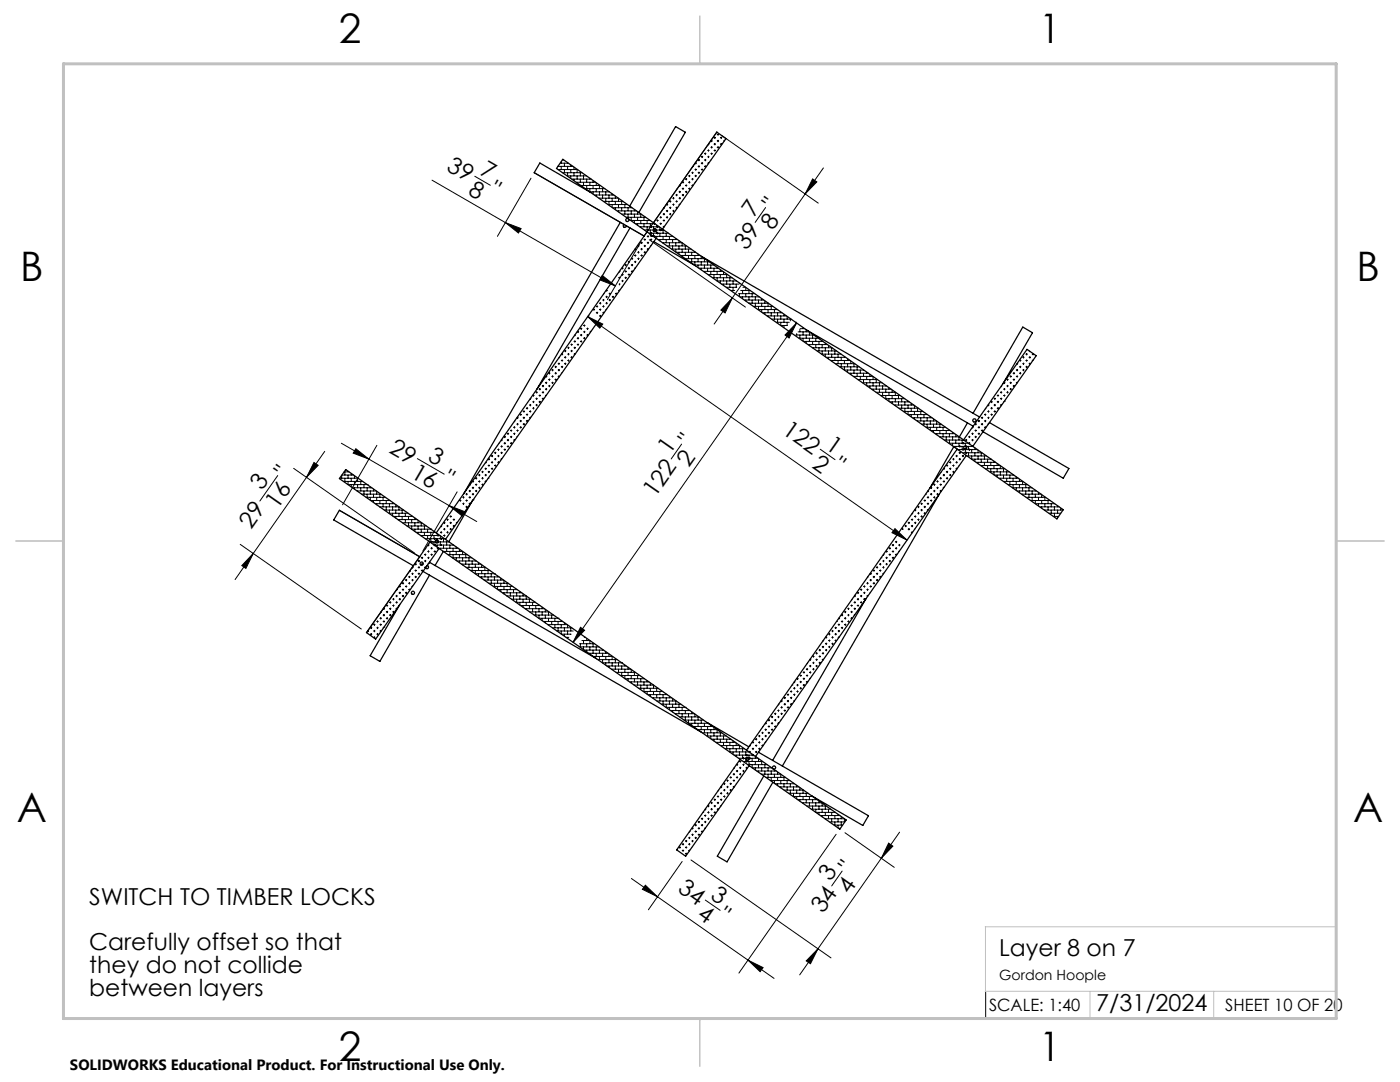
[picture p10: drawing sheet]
<svg xmlns="http://www.w3.org/2000/svg" width="279mm" height="216mm" viewBox="0 0 279 216" stroke-linecap="round" stroke-linejoin="round" font-family="sans-serif">
<defs><g id="words">
<g font-size="8.1">
<text x="67.6" y="8.5">2</text>
<text x="207.3" y="8.5">1</text>
<text x="4" y="56.2">B</text>
<text x="270.7" y="56.2">B</text>
<text x="3.3" y="164.1">A</text>
<text x="270" y="164.1">A</text>
<text x="67.6" y="211.7">2</text>
<text x="207.3" y="211.7">1</text>
</g>
<g font-size="4.7">
<text x="88.9" y="33.9" transform="rotate(30 88.9 33.9)">39</text>
<text x="95.6" y="34.8" transform="rotate(30 95.6 34.8)">7</text>
<text x="93.2" y="38.8" transform="rotate(30 93.2 38.8)">8</text>
<text x="97.4" y="38.8" transform="rotate(30 97.4 38.8)">&quot;</text>
<text x="150.4" y="43.5" transform="rotate(-55 150.4 43.5)">7</text>
<text x="154.2" y="46.2" transform="rotate(-55 154.2 46.2)">8</text>
<text x="154.6" y="42" transform="rotate(-55 154.6 42)">&quot;</text>
<text x="149" y="50.1" transform="rotate(-55 149 50.1)">39</text>
<text x="137.9" y="89.2" transform="rotate(-55 137.9 89.2)">&quot;</text>
<text x="155.9" y="86.4" transform="rotate(35 155.9 86.4)">122</text>
<text x="164.5" y="89.3" transform="rotate(35 164.5 89.3)">1</text>
<text x="57.2" y="95.5" transform="rotate(-55 57.2 95.5)">&quot;</text>
<text x="77.4" y="90.2" transform="rotate(30 77.4 90.2)">29</text>
<text x="81.8" y="95.1" transform="rotate(30 81.8 95.1)">16</text>
<text x="85.2" y="91.8" transform="rotate(30 85.2 91.8)">3</text>
<text x="133.7" y="90.7" transform="rotate(-55 133.7 90.7)">1</text>
<text x="137.5" y="93.4" transform="rotate(-55 137.5 93.4)">2</text>
<text x="161.9" y="93.1" transform="rotate(35 161.9 93.1)">2</text>
<text x="166" y="93.5" transform="rotate(35 166 93.5)">&quot;</text>
<text x="52.3" y="98.1" transform="rotate(-55 52.3 98.1)">3</text>
<text x="55.4" y="101.8" transform="rotate(-55 55.4 101.8)">16</text>
<text x="88.2" y="96.4" transform="rotate(30 88.2 96.4)">&quot;</text>
<text x="130.7" y="99.4" transform="rotate(-55 130.7 99.4)">122</text>
<text x="50.1" y="105.7" transform="rotate(-55 50.1 105.7)">29</text>
<text x="135" y="177.8" transform="rotate(35 135 177.8)">34</text>
<text x="141.6" y="179.3" transform="rotate(35 141.6 179.3)">3</text>
<text x="165.7" y="175.9" transform="rotate(-55 165.7 175.9)">3</text>
<text x="169.5" y="178.6" transform="rotate(-55 169.5 178.6)">4</text>
<text x="169.9" y="174.4" transform="rotate(-55 169.9 174.4)">&quot;</text>
<text x="17.8" y="180.6">SWITCH TO TIMBER LOCKS</text>
<text x="138.9" y="183.1" transform="rotate(35 138.9 183.1)">4</text>
<text x="143.1" y="183.4" transform="rotate(35 143.1 183.4)">&quot;</text>
<text x="164.3" y="182.5" transform="rotate(-55 164.3 182.5)">34</text>
<text x="17.8" y="189.6">Carefully offset so that</text>
<text x="199.4" y="190.7">Layer 8 on 7</text>
<text x="17.8" y="194.1">they do not collide</text>
<text x="17.8" y="198.7">between layers</text>
<text x="218.8" y="201.7">7/31/2024</text>
</g>
<g font-size="3.4">
<text x="197.4" y="201.7">SCALE: 1:40</text>
<text x="244.5" y="201.7">SHEET 10 OF 20</text>
</g>
<text font-size="3" x="14" y="213.5">SOLIDWORKS Educational Product. For Instructional Use Only.</text>
<text font-size="2.8" x="199.4" y="195.5">Gordon Hoople</text>
</g></defs>
<g fill="none" stroke="#000" stroke-width=".25">
<path d="M112.3 31.8l99.9 69.9-1.3 1.8-99.8-69.9zM117.9 38.4l-10.2-5.9-1.1 2 22 12.6M123.8 44.4l-31.3 54.2M124.5 44.8a.33 .33 0 0 0 0 .5 .33 .33 0 0 0 .5-.2M125.7 41.1l9.1-15.8 2 1.1-9.3 16M125.7 45.5l-18.6 32.2M129.2 46.2l-42.1 60.1M129.8 46.7a.32 .32 0 0 0 .1 .4 .32 .32 0 0 0 .4 0M130.4 44.5l12.7-18.1 1.8 1.3-12.7 18M130.5 45.7l.5 .3M130.5 48.2l8.3 4.8M131 47.6l-42.1 60"/>
<path d="M140 51.2l55.5 32M160.9 65.8l33.3 19.3M200.2 76.6l5.9-10.2-2-1.1-9.9 17.1M69 93.7l99.9 69.9-1.3 1.9-99.9-70zM94.4 99.8l-4.8 8.3M187.4 98.6l-31.3 54.3M190.4 89.1l-4.8 8.3M191 89.6l-42 60.1M192.3 87.8l12.7-18.1 1.8 1.3-12.7 18.1M192.9 90.9l-42.1 60.1M192.9 89.1l-.3 .5M193.1 84.4l-1.6 2.8"/>
<path d="M197.4 84.3l15.9 9.2-1.1 1.9-16-9.3M83.7 111.1l-16-9.3-1.1 2 15.9 9.1M84.4 114l55.5 32.1M85.2 112.9a.31 .31 0 0 1 .3 .5 .31 .31 0 0 1-.6-.1M85.7 112.2l33.4 19.2M85.7 114.8l-9.9 17.2-1.9-1.2 5.9-10.1M85.8 108.2l-12.7 18 1.9 1.3 12.6-18.1M87.2 107.7l-.3 .5M88.5 110l-1.7 2.9M172.8 119.5l-18.6 32.2M141.1 144.2l8.3 4.8M147.7 151.5l-12.7 18.1 1.8 1.3 12.7-18.1"/>
<path d="M148.9 151.2l.5 .4M151.4 150.1l21.9 12.7-1.1 1.9-10.2-5.9M152.4 154.8l-9.2 16.1 1.9 1.1 9.1-15.9"/>
<circle cx="125.2" cy="43.9" r=".32"/>
<circle cx="130.7" cy="45.9" r=".31"/>
<circle cx="192.7" cy="89.3" r=".32"/>
<circle cx="194.5" cy="83.9" r=".31"/>
<circle cx="82.4" cy="118.3" r=".32"/>
<circle cx="84.1" cy="112.5" r=".32"/>
<circle cx="87.2" cy="108" r=".32"/>
<circle cx="149.2" cy="151.4" r=".32"/>
<circle cx="154.5" cy="153.2" r=".32"/>
</g>
<g fill="none" stroke="#000" stroke-width=".2">
<path d="M86.2 35.9l36.6 21.1M94.8 35.2l3.1 1.8M106 35.6l-6.7 11.6M106.6 34.5l22 12.7M111.4 33.1l3 .1M111.4 33.8h3.9M111.8 32.6h1.7M112 32.2v.4M112 33.2v.6M112.2 31.9h.3M112.3 34.5h3.9M112.6 32.6v.6"/>
<path d="M112.6 33.8v.7M113.2 35.1h3.9M113.3 32.5v.1M113.3 33.2v.6M113.3 34.5v.6M113.9 32.9v.3M113.9 33.8v.7M113.9 35.1v.5M114.1 35.7h3.9M114.5 33.3v.5M114.5 34.5v.6M114.5 35.7v.4"/>
<path d="M115 36.4h3.9M115.2 33.8v.7M115.2 35.1v.6M115.2 36.4v.1M115.8 34.5v.6M115.8 35.7v.7M115.9 37h3.9M116.5 35.1v.6M116.5 36.4v.6M116.8 37.6h3.9M117.1 35.7v.7M117.1 37v.6"/>
<path d="M117.7 35.6v.1M117.7 36.4v.6M117.7 37.6v.7M117.8 38.3h3.8M118.4 36v.4M118.4 37v.6M118.4 38.3v.4M118.6 38.9h3.9M119 36.5v.5M119 37.6v.7M119 38.9v.3M119.6 39.5h3.8v.7"/>
<path d="M119.6 37v.6M119.6 38.3v.6M119.6 39.5v.1M120.3 37.6v.7M120.3 38.9v.6M120.9 38.3v.6M120.9 39.5v.7M121.5 38.2v.1M121.5 38.9v.6M122.2 38.7v.2M122.2 39.5v.7M122.8 39.1v.4"/>
<path d="M134.2 39.5h.3M134.4 39.4v.3M134.9 38.9h.3M135 38.8v.3M135.1 37.6h.1M135.5 38.3h.3M135.5 39.5h.3M135.6 37h.2M135.7 36.9v.3M135.7 38.1v.4M135.7 39.4v.3M136.1 36.4h.4"/>
<path d="M136.1 37.6h.4M136.1 38.9h.4M136.3 36.2v.3M136.3 37.5v.3M136.3 38.8v.3M136.8 35.7h.3M136.8 37h.3M136.8 38.3h.3M136.9 35.6v.3M136.9 36.9v.3M136.9 38.1v.4M137.4 35.1h.3"/>
<path d="M137.4 36.4h.3M137.4 37.6h.3M137.6 35v.3M137.6 36.2v.3M137.6 37.5v.3M138 34.5h.4M138 35.7h.4M138 37h.3M138.2 33.3v.1M138.2 34.3v.3M138.2 35.6v.3M138.2 36.9v.3"/>
<path d="M138.3 33.2h.1M138.7 33.8h.3M138.7 35.1h.3M138.7 36.4h.1M138.7 32.6h.3M138.9 32.4v.3M138.9 33.7v.3M138.9 35v.3M138.9 36.2v.1M139.3 31.9h.3M139.3 33.2h.3M139.3 34.5h.3"/>
<path d="M139.5 31.8v.3M139.5 33.1v.3M139.5 34.3v.3M139.9 31.3h.4M139.9 32.6h.4M139.9 33.8h.4M140.1 31.2v.3M140.1 32.4v.3M140.1 33.7v.3M140.6 30.7h.3M140.6 31.9h.3M140.6 33.2h.3"/>
<path d="M140.8 30.5v.3M140.8 31.8v.3M140.8 33.1v.3M141.2 30h.3M141.2 31.3h.3M141.2 32.6h.2M141.4 29.9v.3M141.4 31.2v.3M141.4 32.4v.2M141.5 28.8h-.1v.1M141.9 28.1h.3M141.9 29.4h.3"/>
<path d="M141.9 30.7h.3M141.9 31.9h.1M142 28v.3M142 29.2v.4M142 30.5v.3M142.5 27.5h.3M142.5 28.8h.3M142.5 30h.3M142.7 27.3v.4M142.7 28.6v.3M142.7 29.9v.3M143.1 26.4l-14.6 20.8"/>
<path d="M143.1 26.8h.3M143.1 28.1h.3M143.1 29.4h.3M143.3 26.7v.3M143.3 28v.3M143.3 29.2v.4M143.8 27.5h.3M143.8 28.8h.3M143.9 27.3v.4M143.9 28.6v.3M144.1 27.1l19.2 13.4M144.4 28.1h.1"/>
<path d="M144.6 28v.1M162.2 35.7l.8 .6-2.3 2.4zM164.3 33.5l-18.1 25.9M100.9 44.4l3.1 1.2-.5 .9zM120.2 55l2.6 2-3.1-1.2zM120.3 59.9h.3M120.4 58.7v.1M120.4 59.7v.3M120.5 40.2h3.9M120.5 58.6h.1M120.9 59.2h.3M120.9 58h.3"/>
<path d="M121.1 57.8v.3M121.1 59.1v.3M121.4 40.8h3.8M121.5 58.6h.3M121.5 59.9h.3M121.5 40.2v.6M121.7 58.5v.3M121.7 59.7v.3M122.2 59.2h.3M122.2 40.8v.6M122.3 41.5h3.9M122.3 59.1v.3"/>
<path d="M122.8 58.6h.3M122.8 40.2v.6M122.8 41.5v.3M123 58.5v.3M123.2 42.1h3.9M123.4 55.4h.4M123.4 58h.2M123.4 40.8v.7M123.4 42.1v.2M123.6 56.7h.2M123.6 55.3v.3M123.6 56.7v.2"/>
<path d="M123.6 57.8v.2M123.8 54.2h-.2v.1M124.1 53.5h.3M124.1 54.8h.3M124.1 56.1h.3M124.1 57.3h.1M124.1 40.2v.6M124.1 41.5v.6M124.1 42.7h3.9M124.2 53.4v.3M124.2 54.6v.4M124.2 55.9v.3"/>
<path d="M124.7 52.9h.3M124.7 54.2h.3M124.7 55.4h.3M124.7 40.8v.7M124.7 42.1v.6M124.9 52.7v.4M124.9 54v.3M124.9 55.3v.3M125 43.4h3.9M125.3 52.2h.4M125.3 53.5h.4M125.3 54.8h.4"/>
<path d="M125.3 41.5v.6M125.3 42.7v.7M125.5 52.1v.3M125.5 53.4v.3M125.5 54.6v.4M125.9 44h3.9M126 51.6h.3M126 52.9h.3M126 54.2h.3M126 41.3v.2M126 42.1v.6M126 43.4v.6"/>
<path d="M126.2 51.5v.3M126.2 52.7v.4M126.2 54v.3M126.3 50.3h.1M126.6 51h.3M126.6 52.2h.3M126.6 53.5h.2M126.6 41.8v.3M126.6 42.7v.7M126.6 44v.5M126.7 49.7h.2M126.8 49.6v.3"/>
<path d="M126.8 50.8v.4M126.8 52.1v.3M126.8 53.4v.1M126.8 44.6h3.9M127.2 49.1h.4M127.2 50.3h.4M127.2 51.6h.4M127.2 42.2v.5M127.2 43.4v.6M127.2 44.6v.3M127.4 48.9v.3M127.4 50.2v.3"/>
<path d="M127.4 51.5v.3M127.7 45.3h3.9M127.9 48.4h.3M127.9 49.7h.3M127.9 51h.3M127.9 42.7v.7M127.9 44v.6M127.9 45.3v.1M127.9 48.2l-6.7 11.6M128.1 48.3v.3M128.1 49.6v.3M128.1 50.8v.4"/>
<path d="M128.5 47.8h.3M128.5 49.1h.3M128.5 50.3h.3M128.5 43.4v.6M128.5 44.6v.7M128.6 45.9h1.8M128.7 47.7v.3M128.7 48.9v.3M128.7 50.2v.3M129.2 47.2h.3M129.2 48.4h.3M129.2 49.7h.2"/>
<path d="M129.2 44v.6M129.2 45.3v.6M129.3 46v.1M129.3 47v.3M129.3 48.3v.3M129.3 49.6v.3M129.5 46.5h3.9M129.6 47.8l19.2 13.5M129.8 47.8h.3M129.8 49.1h.1M129.8 44.6v.7M129.8 45.9v.6"/>
<path d="M130 45.1v.3M130 46.4v.3M130 47.7v.3M130 48.9v.1M130.4 45.9h.3M130.4 46.5v.7h3.9M130.4 44.4v.2M130.4 45.3v.4M130.6 44.5v.3M130.6 45.8v.3M130.6 47v.3M131 45.9h1.5"/>
<path d="M131.1 44h.3M131.1 44.9v.4M131.1 45.9v.6M131.1 47.2v.4M131.2 43.9v.3M131.2 45.1v.3M131.2 46.4v.3M131.3 47.8h3.9M131.7 43.4h.3M131.7 44.6h.3M131.7 45.4v.5M131.7 46.5v.7"/>
<path d="M131.7 47.8v.2M131.9 43.2v.3M131.9 44.5v.3M131.9 45.8v.3M132.3 48.4h3.8M132.3 42.7h.3M132.3 44h.3M132.3 45.3h.2M132.3 45.9v.6M132.3 47.2v.6M132.3 48.4v.1M132.5 42.6v.3"/>
<path d="M132.5 43.9v.3M132.5 45.1v.2M132.6 41.5h-.1v.1M133 40.8h.3M133 42.1h.3M133 43.4h.3M133 44.6h.1M133 46.5v.7M133 47.8v.6M133.1 40.7v.3M133.1 41.9v.4M133.1 43.2v.3"/>
<path d="M133.2 49.1h3.8M133.6 40.2h.3M133.6 41.5h.3M133.6 42.7h.3M133.6 47.2v.6M133.6 48.4v.7M133.8 40v.4M133.8 41.3v.3M133.8 42.6v.3M134.1 49.7h3.8M134.2 40.8h.3M134.2 42.1h.3"/>
<path d="M134.2 47.1v.1M134.2 47.8v.6M134.2 49.1v.6M134.4 40.7v.3M134.4 41.9v.4M134.9 40.2h.3M134.9 41.5h.3M134.9 47.6v.2M134.9 48.4v.7M134.9 49.7v.6M135 50.3h3.9M135 40v.4"/>
<path d="M135 41.3v.3M135.5 48v.4M135.5 49.1v.6M135.5 50.3v.4M135.7 40.7l-.2 .1M135.9 51h3.9M136.1 48.5v.6M136.1 49.7v.6M136.1 51v.2M136.8 51.6h3.9M136.8 49.1v.6M136.8 50.3v.7"/>
<path d="M137.4 49.7v.6M137.4 51v.6M137.7 52.2h3.9M138 50.3v.7M138 51.6v.6M138.6 52.9h3.9M138.7 50.2v.1M138.7 51v.6M138.7 52.2v.7M139.3 50.7v.3M139.3 51.6v.6M139.3 52.9v.5"/>
<path d="M139.5 53.5h3.9M139.9 51.1v.5M139.9 52.2v.7M139.9 53.5v.3M140.4 54.2h3.9M140.6 51.6v.6M140.6 52.9v.6M140.6 54.2v.1M141.2 52.2v.7M141.2 53.5v.7M141.3 54.8h3.9M141.9 52.9v.6"/>
<path d="M141.9 54.2v.6M142.2 55.4h3.9M142.5 53.5v.7M142.5 54.8v.6M143.1 55.4v.7h3.9M143.1 53.3v.2M143.1 54.2v.6M143.8 53.8v.4M143.8 54.8v.6M143.8 56.1v.4M144 56.7h3.5M144.4 54.3v.5"/>
<path d="M144.4 55.4v.7M144.4 56.7v.3M145 57.3h2M145 54.8v.6M145 56.1v.6M145 57.3v.1M145.7 55.4v.7M145.7 56.7v.6M145.9 58h.7M146.2 59.4l-1.5 3-.8-.5zM146.2 59.4l-3.7 5.3M146.3 56.1v.6"/>
<path d="M146.3 57.3v.7M146.9 56v.1M146.9 56.7v.6M147.4 58.6h3.2M147.6 56.5v.1M147.6 58.6v.6M147.7 59.2h3.9M147.8 58h1.9M148.2 58v.6M148.2 59.2v.4M148.3 57.3h.5M148.6 59.9h3.8"/>
<path d="M148.8 57.4v.6M148.8 58.6v.6M148.8 59.9v.2M149.5 58v.6M149.5 59.2v.7M150.1 58.6v.6M150.1 59.9v.6M150.7 59.2v.7M151.4 59.1v.1M151.4 59.9v.6M152 59.6v.3M152.8 41.4l-2.1 3"/>
<path d="M106 79.6h-.2v.1M106.3 78.9h.3M106.5 78.8v.3M106.9 78.3h.3M106.9 79.6h.3M107.1 78.1v.4M107.1 79.4v.3M107.6 77.6h.3M107.6 78.9h.3M107.7 77.5v.3M107.7 78.8v.3M108.2 77h.3"/>
<path d="M108.2 78.3h.3M108.2 79.6h.3M108.4 76.9v.3M108.4 78.1v.4M108.4 79.4v.3M108.5 75.7h.1M108.8 76.4h.3M108.8 77.6h.3M108.8 78.9h.2M108.9 75.1h.2M109 75v.3M109 76.2v.4"/>
<path d="M109 77.5v.3M109 78.8v.1M109.5 74.5h.3M109.5 75.7h.3M109.5 77h.3M109.6 74.3v.3M109.6 75.6v.3M109.6 76.9v.3M110.1 73.8h.3M110.1 75.1h.3M110.1 76.4h.3M110.3 73.7v.3"/>
<path d="M110.3 75v.3M110.3 76.2v.4M110.7 73.2h.4M110.7 74.5h.4M110.7 75.7h.4M110.9 73.1v.3M110.9 74.3v.3M110.9 75.6v.3M111.4 72.6h.3M111.4 73.8h.3M111.4 75.1h.3M111.5 71.4v.1"/>
<path d="M111.5 72.4v.3M111.5 73.7v.3M111.5 75v.2M111.6 71.3h.1M112 71.9h.3M112 73.2h.3M112 74.5h.1M112 70.7h.3M112.2 70.5v.3M112.2 71.8v.3M112.2 73.1v.3M112.2 74.3v.1"/>
<path d="M112.6 70h.4M112.6 71.3h.4M112.6 72.6h.4M112.8 69.9v.3M112.8 71.2v.3M112.8 72.4v.3M113.3 69.4h.3M113.3 70.7h.3M113.3 71.9h.3M113.5 69.3v.3M113.5 70.5v.3M113.5 71.8v.3"/>
<path d="M113.9 68.8h.3M113.9 70h.3M113.9 71.3h.3M114.1 68.6v.3M114.1 69.9v.3M114.1 71.2v.3M114.5 68.1h.4M114.5 69.4h.4M114.5 70.7h.3M114.7 68v.3M114.7 69.3v.3M114.7 70.5v.2"/>
<path d="M114.9 66.9h-.2v.1M115.2 66.2h.3M115.2 67.5h.3M115.2 68.8h.3M115.2 70h.1M115.4 66.1v.3M115.4 67.3v.4M115.4 68.6v.3M115.8 65.6h.3M115.8 66.9h.3M115.8 68.1h.3M116 65.4v.4"/>
<path d="M116 66.7v.3M116 68v.3M116.5 64.9h.3M116.5 66.2h.3M116.5 67.5h.3M116.6 64.8v.3M116.6 66.1v.3M116.6 67.3v.4M117.1 65.6h.3M117.1 66.9h.3M117.3 65.4v.4M117.3 66.7v.3"/>
<path d="M117.3 63.2l63.7 44.6M117.3 63.2l3 1.5-.6 .8zM117.4 63h.1M117.7 66.2h.2M117.9 66.1v.1M118.4 61.8h.3M118.5 61.6v.3M119 61.1h.3M119 62.4h.3M119.2 61v.3M119.2 62.3v.3M119.6 60.5h.3"/>
<path d="M119.6 61.8h.3M119.6 63h.3M119.8 60.4v.3M119.8 61.6v.3M119.8 62.9v.3M120.3 61.1h.3M120.3 62.4h.2M120.4 61v.3M120.4 62.3v.3M120.9 60.5h.3M120.9 61.8h.1M121.1 60.4v.3"/>
<path d="M121.1 61.6v.1M149.5 60.5h.1M149.5 60.5h3.9M150.4 61.1h3.9M150.7 60.5v.6M151.3 61.8h3.9M151.4 61.1v.7M152 60.5v.6M152 61.8v.5M152.2 62.4h3.9M152.6 60v.5M152.6 61.1v.7"/>
<path d="M152.6 62.4v.3M153.1 63h3.9M153.3 60.5v.6M153.3 61.8v.6M153.3 63v.2M153.9 61.1v.7M153.9 62.4v.6M154 63.7h3.9M154.6 61.8v.6M154.6 63v.7M154.9 64.3h2.6M155.2 62.4v.6"/>
<path d="M155.2 63.7v.6M155.8 64.3v.6h1.3M155.8 62.3v.1M155.8 63v.7M156.5 62.7v.3M156.5 63.7v.6M156.5 64.9v.5M157.1 63.1v.6M157.1 64.3v.6M157.7 63.7v.3M158.8 64.3h.1M158.8 66.9h3.6"/>
<path d="M159 64.5l-1.5 3-.8-.6zM159 64.5l-44.6 63.7M159 66.6v.3M159.3 66.2h2.2M159.5 67.5h3.8M159.6 65.7v.5M159.6 66.9v.6M159.7 65.6h.9M160.3 65.4v.2M160.3 66.2v.7M160.3 67.5v.6M160.4 68.1h3.9"/>
<path d="M160.9 65.8v.4M160.9 66.9v.6M160.9 68.1v.4M161.3 68.8h3.8M161.5 66.3v.6M161.5 67.5v.6M161.5 68.8v.2M162.2 69.4h.1M162.2 69.4h3.9M162.2 66.9v.6M162.2 68.1v.7M162.8 67.5v.6"/>
<path d="M162.8 68.8v.6M163.1 70h3.9M163.4 68.1v.7M163.4 69.4v.6M164 70.7h3.9M164.1 68v.1M164.1 68.8v.6M164.1 70v.7M164.7 68.5v.3M164.7 69.4v.6M164.7 70.7v.5M164.9 71.3h3.9"/>
<path d="M165.3 68.9v.5M165.3 70v.7M165.3 71.3v.3M165.8 71.9h3.9M166 69.4v.6M166 70.7v.6M166 71.9v.2M166.6 70v.7M166.6 71.3v.6M166.7 72.6h3.9M167.3 70.7v.6M167.3 71.9v.7"/>
<path d="M167.6 73.2h3.9M167.9 71.3v.6M167.9 72.6v.6M168.5 73.2v.6h3.9M168.5 71.2v.1M168.5 71.9v.7M169.2 71.6v.3M169.2 72.6v.6M169.2 73.8v.5M169.4 74.5h3.9M169.8 72v.6M169.8 73.2v.6"/>
<path d="M169.8 74.5v.3M170.4 75.1h3.8M170.4 72.6v.6M170.4 73.8v.7M170.4 75.1v.1M171.1 73.2v.6M171.1 74.5v.6M171.2 75.7h3.9M171.7 73.8v.7M171.7 75.1v.6M172.2 76.4h3.8M172.3 73.8h.1"/>
<path d="M172.3 74.5v.6M172.3 75.7v.7M173 74.3v.2M173 75.1v.6M173 76.4v.6M173.1 77h3.9M173.6 74.7v.4M173.6 75.7v.7M173.6 77v.4M174 77.6h3.8M174.2 75.1v.6M174.2 76.4v.6"/>
<path d="M174.2 77.6v.3M174.9 75.7v.7M174.9 77v.6M175.5 76.4v.6M175.5 77.6v.7M175.8 78.9h3.9M176.1 77v.6M176.1 78.3v.6M176.7 79.6h3.9M176.8 76.9v.1M176.8 77.6v.7M176.8 78.9v.7"/>
<path d="M177.4 77.4v.2M177.4 78.3v.6M177.4 79.6v.5M178 77.8v.5M178 78.9v.7M178.7 78.3v.6M178.7 79.6v.6M178.8 78.3h-3.9M179.3 78.9v.7M180 79.6v.6M198.4 79.6h.3M198.5 79.4v.3"/>
<path d="M199 78.9h.3M199.2 78.8v.3M199.6 78.3h.4M199.6 79.6h.4M199.8 77.1v.1M199.8 78.1v.4M199.8 79.4v.3M199.8 77h.2M200.3 77.6h.3M200.3 78.9h.3M200.3 76.4h.3M200.4 76.2v.4"/>
<path d="M200.4 77.5v.3M200.4 78.8v.3M200.9 75.7h.3M200.9 77h.3M200.9 78.3h.3M201.1 75.6v.3M201.1 76.9v.3M201.1 78.1v.4M201.5 75.1h.4M201.5 76.4h.4M201.5 77.6h.4M201.7 75v.3"/>
<path d="M201.7 76.2v.4M201.7 77.5v.3M202.2 74.5h.3M202.2 75.7h.3M202.2 77h.3M202.4 74.3v.3M202.4 75.6v.3M202.4 76.9v.3M202.8 73.8h.3M202.8 75.1h.3M202.8 76.4h.2M203 73.7v.3"/>
<path d="M203 75v.3M203 76.2v.2M203.1 72.6h-.1v.1M203.4 71.9h.4M203.4 73.2h.4M203.4 74.5h.4M203.6 71.8v.3M203.6 73.1v.3M203.6 74.3v.3M204.1 71.3h.3M204.1 72.6h.3M204.1 73.8h.3"/>
<path d="M204.3 71.2v.3M204.3 72.4v.3M204.3 73.7v.3M204.7 70.7h.3M204.7 71.9h.3M204.7 73.2h.3M204.9 70.5v.3M204.9 71.8v.3M204.9 73.1v.3M205.4 70h.1M205.4 71.3h.3M205.4 72.6h.3"/>
<path d="M205.5 70.1v.1M205.5 71.2v.3M205.5 72.4v.3M206 70.7h.3M206 71.9h.1M206.2 70.6v.2M206.2 71.8v.1M55.4 94.9l-3.5 5.1M58.6 93.5l24.1 16.8M62.7 92.3l.8 .6-2.3 2.3zM64.8 90.1l-14.2 20.3M67.8 95.4h3.7"/>
<path d="M68.1 88.4l27 15.7M68.2 94.8v.6M68.2 94.8h2.4M68.5 96.1h3.9M68.7 94.2h1M68.8 94.2v.6M68.8 95.4v.7M69.5 96.1l-.1 .6h3.9M69.5 94v.2M69.5 94.8v.6M70.1 94.5v.3M70.1 95.4v.7"/>
<path d="M70.1 96.7v.5M70.3 97.3h3.9M70.7 94.9v.5M70.7 96.1v.6M70.7 97.3v.3M71 89.5l2.6 2.1-3.1-1.2zM71.3 98h3.8M71.4 95.4v.7M71.4 96.7v.6M71.4 98v.1M72 96.1v.6M72 97.3v.7"/>
<path d="M72.1 98.6h3.9M72.6 96.7v.6M72.6 98v.6M73.1 99.2h3.8M73.3 96.7h.1M73.3 97.3v.7M73.3 98.6v.6M73.9 97.2v.1M73.9 98v.6M73.9 99.2v.6M74 99.9h3.9M74.5 97.6v.4"/>
<path d="M74.5 98.6v.6M74.5 99.9v.4M75.2 98v.6M75.2 99.2v.7M75.2 88.9l-6.8 11.8M75.8 98.6v.6M75.8 99.9v.6M76.4 99.2v.7M77.1 99.9v.6M77.7 99.8v.1M83.3 91.5l5.4 3.1M91.2 98.1l-6.8 11.9"/>
<path d="M91.7 99.9h.3M91.9 99.7v.3M92.3 99.2h.3M92.5 99.1v.3M93 98.6h.3M93 99.9h.3M93.1 98.5v.3M93.1 99.7v.3M93.6 98h.3M93.6 99.2h.3M93.8 96.8v.1M93.8 97.8v.3"/>
<path d="M93.8 99.1v.3M93.8 96.7h.1M94.2 97.3h.3M94.2 98.6h.3M94.2 99.9h.1M94.3 96.1h.2M94.4 99.7h.1M94.4 95.9v.3M94.4 97.2v.3M94.4 98.5v.3M94.9 95.4h.3M94.9 96.7h.3"/>
<path d="M94.9 98h.3M95 95.3v.3M95 96.6v.3M95 97.8v.3M95.5 94.8h.3M95.5 96.1h.3M95.5 97.3h.3M95.7 94.7v.3M95.7 95.9v.3M95.7 97.2v.3M96.1 94.2h.3M96.1 95.4h.3"/>
<path d="M96.1 96.7h.3M96.3 94v.3M96.3 95.3v.3M96.3 96.6v.3M96.8 93.5h.3M96.8 94.8h.3M96.8 96.1h.2M96.9 93.4v.3M96.9 94.7v.3M96.9 95.9v.2M97.1 92.3h-.2v.1M97.4 95.4h.1"/>
<path d="M97.4 91.6h.3M97.4 92.9h.3M97.4 94.2h.3M97.6 91.5v.3M97.6 92.7v.4M97.6 94v.3M98 91h.4M98 92.3h.4M98 93.5h.4M98.2 90.8v.4M98.2 92.1v.3M98.2 93.4v.3"/>
<path d="M98.7 90.3h.3M98.7 91.6h.3M98.7 92.9h.3M98.8 90.2v.3M98.8 91.5v.3M98.8 92.7v.4M99.3 89.7h.3M99.3 91h.3M99.3 92.3h.3M99.5 89.6v.3M99.5 90.8v.4M99.5 92.1v.3"/>
<path d="M99.6 88.4h.1M99.9 89.1h.4M99.9 90.3h.4M99.9 91.6h.2M100 87.8h.3M100.1 87.7v.3M100.1 88.9v.4M100.1 90.2v.3M100.1 91.5v.1M100.6 87.2h.3M100.6 88.4h.3M100.6 89.7h.3"/>
<path d="M100.8 87v.3M100.8 88.3v.3M100.8 89.6v.3M101.2 86.5h.3M101.2 87.8h.3M101.2 89.1h.3M101.4 86.4v.3M101.4 87.7v.3M101.4 88.9v.4M101.8 85.9h.4M101.8 87.2h.4M101.8 88.4h.4"/>
<path d="M102 85.8v.3M102 87v.3M102 88.3v.3M102.5 85.3h.3M102.5 86.5h.3M102.5 87.8h.3M102.7 84.1v.1M102.7 85.1v.3M102.7 86.4v.3M102.7 87.7v.2M102.7 84h.1M103.1 84.6h.3"/>
<path d="M103.1 85.9h.3M103.1 87.2h.1M103.2 83.4h.2M103.3 83.2v.3M103.3 84.5v.3M103.3 85.8v.3M103.3 87v.1M103.8 82.7h.3M103.8 84h.3M103.8 85.3h.3M103.9 82.6v.3M103.9 83.9v.3"/>
<path d="M103.9 85.1v.3M104.4 82.1h.3M104.4 83.4h.3M104.4 84.6h.3M104.6 82v.3M104.6 83.2v.3M104.6 84.5v.3M105 81.5h.3M105 82.7h.3M105 84h.3M105.2 81.3v.3M105.2 82.6v.3"/>
<path d="M105.2 83.9v.3M105.7 80.8h.3M105.7 82.1h.3M105.7 83.4h.2M105.8 80.7v.3M105.8 82v.3M105.8 83.2v.2M106.3 80.2h.3M106.3 81.5h.3M106.3 82.7h.1M106.5 80v.4M106.5 81.3v.3"/>
<path d="M106.9 80.8h.3M107.1 80.7v.3M107.6 80.2h.3M107.7 80v.4M136 88.6l-2.1 3M163.7 89.6l3 2.1M177.6 80.2h3.9M178 80.2v.3M178.5 80.8h3.9M178.7 80.8v.2M179.3 80.2v.6M179.4 81.5h3.9"/>
<path d="M180 80.8v.7M180.3 82.1h3.9M180.6 80.2v.6M180.6 81.5v.6M181.2 82.1v.6h3.9M181.2 80v.2M181.2 80.8v.7M181.9 80.5v.3M181.9 81.5v.6M181.9 82.7v.5M182.1 83.4h3.9M182.5 80.9v.6"/>
<path d="M182.5 82.1v.6M182.5 83.4v.2M183.1 84h3.8M183.1 81.5v.6M183.1 82.7v.7M183.1 84v.1M183.8 82.1v.6M183.8 83.4v.6M183.9 84.6h3.9M184.4 99.9h.3M184.4 82.7v.7M184.4 84v.6"/>
<path d="M184.6 99.7v.3M184.7 98.6h.1M184.9 85.3h3.8M185 99.2h.3M185 82.7h.1M185 83.4v.6M185 84.6v.7M185.2 98h.1M185.2 97.9v.2M185.2 99.1v.3M185.7 97.3h.3M185.7 98.6h.3"/>
<path d="M185.7 99.9h.3M185.7 83.1v.3M185.7 84v.6M185.7 85.3v.6M185.8 85.9h3.8M185.8 97.2v.3M185.8 98.5v.3M185.8 99.7v.3M186.3 96.7h.3M186.3 98h.3M186.3 99.2h.3M186.3 83.6v.4"/>
<path d="M186.3 84.6v.7M186.3 85.9v.4M186.5 96.6v.3M186.5 97.8v.3M186.5 99.1v.3M186.7 86.5h3.8M186.9 96.1h.4M186.9 97.3h.4M186.9 98.6h.4M186.9 84v.6M186.9 85.3v.6M186.9 86.5v.2"/>
<path d="M187.1 95.9v.3M187.1 97.2v.3M187.1 98.5v.3M187.6 95.4h.3M187.6 96.7h.3M187.6 98h.3M187.6 84.6v.7M187.6 85.9v.6M187.7 94.3h.1M187.7 95.3v.3M187.7 96.6v.3M187.7 97.8v.3"/>
<path d="M187.9 94.2h.1M188.2 94.8h.3M188.2 96.1h.3M188.2 97.3h.1M188.2 85.3v.6M188.2 86.5v.7M188.3 93.5h.2M188.4 93.4v.3M188.4 94.7v.3M188.4 95.9v.3M188.4 97.2v.1M188.5 87.8h3.9"/>
<path d="M188.8 92.9h.4M188.8 94.2h.4M188.8 95.4h.4M188.8 85.9v.6M188.8 87.2v.6M189 92.7v.4M189 94v.3M189 95.3v.3M189.4 88.4h4.2M189.5 92.3h.3M189.5 93.5h.3M189.5 94.8h.3"/>
<path d="M189.5 85.8v.1M189.5 86.5v.7M189.5 87.8v.6M189.7 92.1v.3M189.7 93.4v.3M189.7 94.7v.3M190.1 91.6h.3M190.1 92.9h.3M190.1 94.2h.3M190.1 86.3v.2M190.1 87.2v.6M190.1 88.4v.6"/>
<path d="M190.3 89.1h2.1M190.3 91.5v.3M190.3 92.7v.4M190.3 94v.3M190.7 91h.4M190.7 92.3h.4M190.7 93.5h.3M190.7 86.7v.5M190.7 87.8v.6M190.7 89.1v.3M190.9 89.8v.1M190.9 90.8v.4"/>
<path d="M190.9 92.1v.3M190.9 93.4v.3M191 89.7h.1M191.2 89.7h3.9M191.4 90.3h.3M191.4 91.6h.3M191.4 92.9h.1M191.4 87.2v.6M191.4 88.4v.7M191.4 89.7v.2M191.5 87.2h-3.9M191.6 88.9v.4"/>
<path d="M191.6 90.2v.3M191.6 91.5v.3M192 91h.3M192 87.8v.6M192 89.1v.6M192.1 90.3h3.9M192.2 88.3v.3M192.2 89.6v.3M192.2 90.8v.4M192.7 87.8h.3M192.7 89.1h1.5M192.7 88.4v.6"/>
<path d="M192.7 89.7v.6M192.8 87.7v.3M192.8 88.9v.4M192.8 90.2v.3M193 91h3.9M193.3 87.2h.3M193.3 89.1v.6M193.3 90.3v.7M193.5 87v.3M193.5 88.3v.3M193.5 89.6v.3M193.9 86.5h.3"/>
<path d="M193.9 87.8h.3M193.9 91v.6h3.9M193.9 88.9v.2M193.9 89.7v.6M194.1 85.3h.1M194.1 85.2v.2M194.1 86.4v.3M194.1 87.7v.3M194.1 88.9v.2M194.6 84.6h.3M194.6 85.9h.3M194.6 87.2h.3"/>
<path d="M194.6 89.4v.3M194.6 90.3v.7M194.6 91.6v.5M194.7 84.5v.3M194.7 85.8v.3M194.7 87v.3M194.8 92.3h3.9M195.2 84h.3M195.2 85.3h.3M195.2 86.5h.3M195.2 89.8v.5M195.2 91v.6"/>
<path d="M195.2 92.3v.2M195.4 83.9v.3M195.4 85.1v.3M195.4 86.4v.3M195.7 92.9h3.9v.6M195.8 83.4h.3M195.8 84.6h.3M195.8 85.9h.3M195.8 90.3v.7M195.8 91.6v.7M195.8 92.9v.1M196 83.2v.3"/>
<path d="M196 84.5v.3M196 85.8v.3M196.5 82.7h.3M196.5 84h.3M196.5 85.3h.3M196.5 91v.6M196.5 92.3v.6M196.6 93.5h3.9M196.6 81.6h.1M196.6 82.6v.3M196.6 83.9v.3M196.6 85.1v.3"/>
<path d="M196.7 81.5h.1M197.1 82.1h.3M197.1 83.4h.3M197.1 84.6h.1M197.1 91.6v.7M197.1 92.9v.6M197.2 80.8h.2M197.3 80.7v.3M197.3 82v.3M197.3 83.2v.3M197.3 84.5v.1M197.6 94.2h3.8"/>
<path d="M197.7 80.2h.3M197.7 81.5h.3M197.7 82.7h.3M197.7 91.6h.1M197.7 92.3v.6M197.7 93.5v.7M197.9 80v.4M197.9 81.3v.3M197.9 82.6v.3M198.4 80.8h.3M198.4 82.1h.3M198.4 92v.3"/>
<path d="M198.4 92.9v.6M198.4 94.2v.6M198.5 94.8h3.8M198.5 80.7v.3M198.5 82v.3M199 80.2h.3M199 81.5h.3M199 92.5v.4M199 93.5v.7M199 94.8v.4M199.2 80v.4M199.2 81.3v.3"/>
<path d="M199.4 95.4h3.8M199.6 80.8h.3M199.6 94.2v.6M199.6 95.4v.2M199.8 80.7v.3M200.3 80.2h.1M200.3 93.5v.7M200.3 94.8v.6M200.4 80h.1M200.9 94.2v.6M200.9 95.4v.7M201.2 96.7h3.8"/>
<path d="M201.5 94.8v.6M201.5 96.1v.6M202.1 97.3h3.9M202.2 94.7v.1M202.2 95.4v.7M202.2 96.7v.6M202.8 95.1v.3M202.8 96.1v.6M202.8 97.3v.6M203 98h3.9M203.4 95.6v.5M203.4 96.7v.6"/>
<path d="M203.4 98v.3M203.9 98.6h3.9M204.1 96.1v.6M204.1 97.3v.7M204.1 98.6v.1M204.2 96.1h-3.9M204.7 96.7v.6M204.7 98v.6M204.8 99.2h3.9M205.4 97.3v.7M205.4 98.6v.6M205.7 99.9h3.9"/>
<path d="M206 98v.6M206 99.2v.7M206.6 99.9v.6h3.9M206.6 97.8v.2M206.6 98.6v.6M207.3 98.2v.4M207.3 99.2v.7M207.9 98.7v.5M207.9 99.9v.6M208.5 99.2v.7M209.2 99.9v.6M47.9 108.6l24.2 16.9"/>
<path d="M50.6 110.4l-3.7 5.2M50.6 110.4l-1.5 3-.8-.5zM67.7 101.8l16.1 9.3M74.9 100.5h3.8M75.2 100.5v.3M76.4 100.5v.6M76.7 101.8h3.9M77.1 101.1v.7M77.6 102.4h3.9M77.7 100.5v.6M77.7 101.8v.6M78.4 119.6h.3"/>
<path d="M78.4 100.3v.2M78.4 101.1v.7M78.4 102.4v.6M78.5 103h3.9M78.5 119.4v.3M79 118.9h.3M79 100.7v.4M79 101.8v.6M79 103v.4M79.1 117.7h.2M79.2 117.7v.1M79.2 118.8v.3"/>
<path d="M79.4 103.7h3.9M79.6 117h.3M79.6 118.3h.3M79.6 119.6h.3M79.6 101.1v.7M79.6 102.4v.6M79.6 103.7v.2M79.7 101.1l-3.9 .1M79.8 116.9v.3M79.8 118.1v.4M79.8 119.4v.3M80.3 116.4h.3"/>
<path d="M80.3 117.7h.3M80.3 118.9h.3M80.3 101.8v.6M80.3 103v.7M80.3 104.3h3.9M80.4 116.2v.4M80.4 117.5v.3M80.4 118.8v.3M80.9 115.7h.3M80.9 117h.3M80.9 118.3h.3M80.9 102.4v.6"/>
<path d="M80.9 103.7v.6M81.1 115.6v.3M81.1 116.9v.3M81.1 118.1v.4M81.2 105h3.9M81.5 115.1h.3M81.5 116.4h.3M81.5 117.7h.3M81.5 103v.7M81.5 104.3v.7M81.7 114h.1M81.7 115v.3"/>
<path d="M81.7 116.2v.4M81.7 117.5v.3M81.8 113.8h.1M82.1 105.6h3.9M82.2 114.5h.3M82.2 115.7h.3M82.2 102.9v.1M82.2 103.7v.6M82.2 105v.6M82.3 113.2h.2M82.3 116.9l-.1 .1M82.3 113.1v.3"/>
<path d="M82.3 114.3v.4M82.3 115.6v.3M82.8 112.6h.3M82.8 113.8h.3M82.8 115.1h.3M82.8 103.4v.3M82.8 104.3v.7M82.8 105.6v.5M83 112.4v.3M83 113.7v.3M83 115v.3M83 106.2h3.9"/>
<path d="M83.4 111.9h.3M83.4 113.2h.3M83.4 114.5h.3M83.4 103.8v.5M83.4 105v.6M83.4 106.2v.3M83.6 111.8v.3M83.6 113.1v.3M83.6 114.3v.4M83.8 111l-10.6 15.2M83.9 106.9h3.9M84.1 111.3h.3"/>
<path d="M84.1 112.6h.3M84.1 113.8h.3M84.1 104.3v.7M84.1 105.6v.6M84.1 106.9v.1M84.2 111.2v.3M84.2 112.4v.3M84.2 113.7v.3M84.7 110.7h.3M84.7 111.9h.3M84.7 113.2h.3M84.7 105v.6"/>
<path d="M84.7 106.2v.7M84.8 107.5h3.9M84.9 109.5v.1M84.9 110.5v.3M84.9 111.8v.3M84.9 113.1v.2M84.9 109.4h.1M85.3 110h.4M85.3 111.3h.4M85.3 112.6h.1M85.3 105.6v.6M85.3 106.9v.6"/>
<path d="M85.4 108.8h.3M85.5 112.4h.1M85.5 108.6v.3M85.5 109.9v.3M85.5 111.2v.3M85.8 108.1h1.1M86 105.6h.1M86 109.4h.3M86 110.7h.3M86 106.2v.7M86 107.5v.6M86.1 108v.3"/>
<path d="M86.1 109.3v.3M86.1 110.5v.3M86.6 108.1v.7h3.9M86.6 110h.3M86.6 106v.2M86.6 106.9v.6M86.8 107.4v.3M86.8 108.6v.3M86.8 109.9v.3M87.2 108.1h2.4M87.2 109.4h4.2M87.2 106.5v.4"/>
<path d="M87.2 107.5v.2M87.2 108.8v.4M87.4 106.7v.3M87.4 108v.3M87.4 109.3v.3M87.9 106.2h.3M87.9 106.9v.6M87.9 108.1v.7M87.9 109.4v.2M88.1 106.1v.3M88.1 107.4v.3M88.1 108.6v.2"/>
<path d="M88.2 105h-.1v.1M88.5 110h3.9M88.5 104.3h.3M88.5 105.6h.3M88.5 106.9h.3M88.5 107.5v.6M88.5 108.8v.6M88.5 110v.1M88.7 104.2v.3M88.7 105.4v.4M88.7 106.7v.3M89.1 103.7h.4"/>
<path d="M89.1 105h.4M89.1 106.2h.4M89.1 108.1v.7M89.1 109.4v.6M89.3 103.5v.4M89.3 104.8v.3M89.3 106.1v.3M89.4 110.7h3.9M89.6 100.9l3.1 1.2-.4 .9zM89.8 103h.3M89.8 104.3h.3M89.8 105.6h.3"/>
<path d="M89.8 108.8v.6M89.8 110v.7M90 102.9v.3M90 104.2v.3M90 105.4v.4M90.3 111.3h3.9M90.4 103.7h.3M90.4 105h.3M90.4 108.7v.1M90.4 109.4v.6M90.4 110.7v.6M90.6 103.5v.4"/>
<path d="M90.6 104.8v.3M91.1 104.3h.1M91.1 109.1v.3M91.1 110v.7M91.1 111.3v.6M91.2 111.9h3.9M91.2 104.2v.1M91.7 109.6v.4M91.7 110.7v.6M91.7 111.9v.4M92.1 112.6h3.9M92.3 100.5h.3"/>
<path d="M92.3 110v.7M92.3 111.3v.6M92.3 112.6v.1M92.5 100.4v.3M93 101.1h.3M93 110.7v.6M93 111.9v.7M93 113.2h3.9M93.1 101v.3M93.6 100.5h.3M93.6 111.3v.6M93.6 112.6v.6"/>
<path d="M93.8 100.4v.2M93.9 113.8h3.9M94.2 111.9v.7M94.2 113.2v.6M94.9 113.8l-.1 .7h3.9M94.9 111.8v.1M94.9 112.6v.6M95.5 112.3v.3M95.5 113.2v.6M95.5 114.5v.5M95.7 115.1h3.9M96.1 112.7v.5"/>
<path d="M96.1 113.8v.7M96.1 115.1v.3M96.6 115.7h3.9M96.8 113.2v.6M96.8 114.5v.6M96.8 115.7v.2M97.4 113.8v.7M97.4 115.1v.6M97.5 116.4h3.9M98 114.5v.6M98 115.7v.7M98.5 117h3.8"/>
<path d="M98.7 114.5h.1M98.7 115.1v.6M98.7 116.4v.6M99.3 114.9v.2M99.3 115.7v.7M99.3 117v.7M99.3 117.7h3.9M99.9 115.4v.3M99.9 116.4v.6M99.9 117.7v.4M100.3 118.3h3.8M100.6 115.8v.6"/>
<path d="M100.6 117v.7M100.6 118.3v.2M101.2 118.9h3.9M101.2 116.4v.6M101.2 117.7v.6M101.2 118.9v.1M101.8 117v.7M101.8 118.3v.6M102.1 119.6h3.8M102.5 117.7v.6M102.5 118.9v.7M103.1 117.6v.1"/>
<path d="M103.1 118.3v.6M103.1 119.6v.6M103.8 118v.3M103.8 118.9v.7M104.4 118.5v.4M104.4 119.6v.6M105 118.9v.7M105.7 119.6v.6M170 119.7h.1M170.1 119.6h.1M170.5 118.9h.2M170.6 118.8v.3"/>
<path d="M171.1 118.3h.3M171.1 119.6h.3M171.2 118.1v.4M171.2 119.4v.3M171.7 117.7h.3M171.7 118.9h.3M171.9 117.5v.3M171.9 118.8v.3M172.3 117h.3M172.3 118.3h.3M172.3 119.6h.3M172.5 116.9v.3"/>
<path d="M172.5 118.1v.4M172.5 119.4v.3M173 116.4h.3M173 117.7h.3M173 118.9h.2M173.1 115.1v.2M173.1 116.2v.4M173.1 117.5v.3M173.1 118.8v.2M173.2 115.1h.1M173.6 114.5h.3M173.6 115.7h.3"/>
<path d="M173.6 117h.3M173.6 118.3h.1M173.8 114.3v.4M173.8 115.6v.3M173.8 116.9v.3M174.2 113.8h.4M174.2 115.1h.4M174.2 116.4h.4M174.4 113.7v.3M174.4 115v.3M174.4 116.2v.4M174.9 113.2h.3"/>
<path d="M174.9 114.5h.3M174.9 115.7h.3M175 113.1v.3M175 114.3v.4M175 115.6v.3M175.5 112.6h.3M175.5 113.8h.3M175.5 115.1h.3M175.7 112.4v.3M175.7 113.7v.3M175.7 115v.3M175.8 111.3h.1"/>
<path d="M176.1 111.9h.4M176.1 113.2h.4M176.1 114.5h.2M176.3 110.7h.2M176.3 110.6v.2M176.3 111.8v.3M176.3 113.1v.3M176.3 114.3v.2M176.8 110h.3M176.8 111.3h.3M176.8 112.6h.3M177 109.9v.3"/>
<path d="M177 111.2v.3M177 112.4v.3M177.4 109.4h.3M177.4 110.7h.3M177.4 111.9h.3M177.6 109.3v.3M177.6 110.5v.3M177.6 111.8v.3M178 108.8h.4M178 110h.4M178 111.3h.4M178.2 108.6v.3"/>
<path d="M178.2 109.9v.3M178.2 111.2v.3M178.6 105.5l2.4 2.3-3-1.5zM178.7 108.1h.3M178.7 109.4h.3M178.7 110.7h.3M178.9 108v.3M178.9 109.3v.3M178.9 110.5v.3M179.3 108.8h.3M179.3 110h.1M179.5 108.6v.3"/>
<path d="M179.5 109.9v.1M180.1 105.6h.2M180.1 105.4v.2M180.6 105h.3M180.8 104.8v.3M181.2 104.3h.3M181.2 105.6h.3M181.4 104.2v.3M181.4 105.4v.4M181.9 103.7h.3M181.9 105h.3M181.9 106.2h.2"/>
<path d="M182 102.5v.1M182 103.5v.4M182 104.8v.3M182 106.1v.2M182.1 102.4h.1M182.5 103h.3M182.5 104.3h.3M182.5 105.6h.1M182.5 101.8h.3M182.7 101.6v.4M182.7 102.9v.3M182.7 104.2v.3"/>
<path d="M183.1 101.1h.3M183.1 103.7h.3M183.1 102.4h.3M183.3 101v.3M183.3 102.3v.3M183.3 103.5v.4M183.8 100.5h.3M183.8 103h.3M183.8 101.8h.3M183.9 100.4v.3M183.9 101.6v.4M183.9 102.9v.3"/>
<path d="M184.4 101.1h.3M184.4 102.4h.3M184.6 101v.3M184.6 102.3v.3M185 100.5h.3M185 101.8h.2M185.2 100.4v.3M185.2 101.6v.2M207.3 100.5v.5M207.5 101.1h3.9M207.9 101.1v.3M208.4 101.8h3.8"/>
<path d="M208.5 100.5v.6M208.5 101.8v.1M209.2 101.1v.7M209.3 102.4h2.4M209.8 100.5v.6M209.8 101.8v.6M210.3 103h1M210.4 100.5h.1M210.4 101.1v.7M210.4 102.4v.6M211.1 100.9v.2M211.1 101.8v.6"/>
<path d="M211.1 103v.3M211.7 101.4v.4M73.4 125.9h.2M73.4 125.8v.3M73.9 125.3h.3M73.9 126.5h.3M74.1 125.1v.3M74.1 126.4v.3M74.5 124.6h.4M74.5 125.9h.4M74.5 127.2h.4M74.7 124.5v.3"/>
<path d="M74.7 125.8v.3M74.7 127v.4M75.2 124h.3M75.2 125.3h.3M75.2 126.5h.3M75.4 123.9v.3M75.4 125.1v.3M75.4 126.4v.3M75.8 123.4h.3M75.8 124.6h.3M75.8 125.9h.3M76 122.2v.1"/>
<path d="M76 123.2v.3M76 124.5v.3M76 125.8v.2M76 122.1h.1M76.4 122.7h.4M76.4 124h.4M76.4 125.3h.1M76.5 121.5h.3M76.6 125.1h.1M76.6 121.3v.3M76.6 122.6v.3M76.6 123.9v.3"/>
<path d="M77.1 120.8h.3M77.1 122.1h.3M77.1 123.4h.3M77.3 120.7v.3M77.3 122v.3M77.3 123.2v.3M77.7 120.2h.3M77.7 121.5h.3M77.7 122.7h.3M77.9 120.1v.3M77.9 121.3v.3M77.9 122.6v.3"/>
<path d="M78.4 120.8h.3M78.4 122.1h.3M78.5 120.7v.3M78.5 122v.3M79 120.2h.3M79 121.5h.2M79.2 120.1v.3M79.2 121.3v.2M103 120.2h3.9M103.8 120.2v.6M103.9 120.8h3.9M104.4 120.8v.4"/>
<path d="M104.8 121.5h3.9M105 120.2v.6M105 121.5v.1M105.7 120.8v.7M105.7 122.1h3.9M106.3 120.2v.6M106.3 121.5v.6M106.6 122.7h3.9M106.9 120.8v.7M106.9 122.1v.6M107.5 123.4h3.9M107.6 120.7v.1"/>
<path d="M107.6 121.5v.6M107.6 122.7v.7M108.2 121.1v.4M108.2 122.1v.6M108.2 123.4v.5M108.4 124h3.9M108.8 121.6v.5M108.8 122.7v.7M108.8 124v.3M109.3 124.6h3.9M109.5 122.1v.6M109.5 123.4v.6"/>
<path d="M109.5 124.6v.1M110.1 122.7v.7M110.1 124v.6M110.2 125.3h3.9M110.7 123.4v.6M110.7 124.6v.7M111.2 125.9h3.2M111.4 123.4h.1M111.4 124v.6M111.4 125.3v.6M112 123.8v.2M112 124.6v.7"/>
<path d="M112 125.9v.6M112 126.5h1.9M112.6 124.2v.4M112.6 125.3v.6M112.6 126.5v.5M113 127.2h.5M113.3 124.7v.6M113.3 125.9v.6M113.3 127.2v.2M113.9 125.3v.6M113.9 126.5v.1M115.7 128.4h2.9"/>
<path d="M115.7 129.1h3.9M115.8 128.4v.7M115.9 125.2l.8 .6-2.3 2.4zM116.1 127.8h1.7M116.5 127.8v.6M116.5 129.1v.5M116.6 127.2h.2M116.6 129.7h3.9M117.1 127.4v.4M117.1 128.4v.7M117.1 129.7v.4M117.5 130.4h3.9"/>
<path d="M117.7 127.8v.6M117.7 129.1v.6M117.7 130.4v.1M118.4 128.4v.7M118.4 129.7v.7M118.4 131h3.9M119 129.1v.6M119 130.4v.6M119.3 131.6h3.9M119.6 129.7v.7M119.6 131v.6M120.3 131.6l-.1 .7h3.9"/>
<path d="M120.3 129.6v.1M120.3 130.4v.6M120.9 130v.4M120.9 131v.6M120.9 132.3v.5M121.1 132.9h3.9M121.5 130.5v.5M121.5 131.6v.7M121.5 132.9v.3M122 133.5h3.9M122.2 131v.6M122.2 132.3v.6"/>
<path d="M122.2 133.5v.1M122.8 131.6v.7M122.8 132.9v.6M122.9 134.2h3.9M123.4 132.3v.6M123.4 133.5v.7M123.9 134.8h3.8M124.1 132.3h.1M124.1 132.9v.6M124.1 134.2v.6M124.7 132.7v.2M124.7 133.5v.7"/>
<path d="M124.7 134.8v.6M124.7 135.4h3.9M125.3 133.1v.4M125.3 134.2v.6M125.3 135.4v.5M125.7 136.1h3.8M126 133.6v.6M126 134.8v.6M126 136.1v.2M126.6 136.7h3.9M126.6 134.2v.6M126.6 135.4v.7"/>
<path d="M126.6 136.7v.1M127.2 134.8v.6M127.2 136.1v.6M127.5 137.3h3.8M127.9 135.4v.7M127.9 136.7v.6M128.4 138h3.9M128.5 135.4h.1M128.5 136.1v.6M128.5 137.3v.7M129.2 135.8v.3M129.2 136.7v.6"/>
<path d="M129.2 138v.5M129.3 138.6h3.9M129.8 136.3v.4M129.8 137.3v.7M129.8 138.6v.4M130.2 139.2h3.9M130.4 136.7v.6M130.4 138v.6M130.4 139.2v.2M131.1 137.3v.7M131.1 138.6v.6M131.1 139.9h3.9"/>
<path d="M131.7 138v.6M131.7 139.2v.7M132.3 138.6v.6M132.3 139.9v.6M133 138.5v.1M133 139.2v.7M133.6 138.9v.3M133.6 139.9v.6M134.2 139.4v.5M134.9 139.9v.6M155.8 139.9h.3M156 139.7v.4"/>
<path d="M156.5 139.2h.3M156.6 139.1v.3M157.1 138.6h.3M157.1 139.9h.3M157.3 138.5v.3M157.3 139.7v.4M157.7 138h.3M157.7 139.2h.3M157.9 137.8v.3M157.9 139.1v.3M158 136.7h.1M158.4 137.3h.3"/>
<path d="M158.4 138.6h.3M158.5 136.1h.2M158.5 139.7v.2h-.1M158.5 136v.2M158.5 137.2v.3M158.5 138.5v.3M159 135.4h.3M159 136.7h.3M159 138h.3M159.2 135.3v.3M159.2 136.6v.3M159.2 137.8v.3"/>
<path d="M159.6 134.8h.3M159.6 136.1h.3M159.6 137.3h.3M159.8 134.7v.3M159.8 135.9v.3M159.8 137.2v.3M160.3 134.2h.3M160.3 135.4h.3M160.3 136.7h.3M160.4 134v.3M160.4 135.3v.3M160.4 136.6v.3"/>
<path d="M160.9 133.5h.3M160.9 134.8h.3M160.9 136.1h.3M161.1 132.4h.1M161.1 133.4v.3M161.1 134.7v.3M161.1 135.9v.3M161.1 132.3h.1M161.5 132.9h.4M161.5 134.2h.4M161.5 135.4h.1M161.6 131.6h.3"/>
<path d="M161.7 131.5v.3M161.7 132.8v.3M161.7 134v.3M161.7 135.3v.1M162.2 131h.3M162.2 132.3h.3M162.2 133.5h.3M162.3 130.8v.4M162.3 132.1v.3M162.3 133.4v.3M162.8 130.4h.3M162.8 131.6h.3"/>
<path d="M162.8 132.9h.3M163 130.2v.3M163 131.5v.3M163 132.8v.3M163.4 129.7h.4M163.4 131h.4M163.4 132.3h.4M163.6 129.6v.3M163.6 130.8v.4M163.6 132.1v.3M164.1 129.1h.3M164.1 130.4h.3"/>
<path d="M164.1 131.6h.2M164.3 127.8v.2M164.3 128.9v.4M164.3 130.2v.3M164.3 131.5v.2M164.3 127.8h.1M164.7 127.2h.3M164.7 128.4h.3M164.7 129.7h.3M164.7 131h.1M164.9 127v.4M164.9 128.3v.3"/>
<path d="M164.9 129.6v.3M165.3 126.5h.4M165.3 127.8h.4M165.3 129.1h.4M165.5 126.4v.3M165.5 127.7v.3M165.5 128.9v.4M166 125.9h.3M166 127.2h.3M166 128.4h.3M166.2 125.8v.3M166.2 127v.4"/>
<path d="M166.2 128.3v.3M166.6 125.3h.3M166.6 126.5h.3M166.6 127.8h.3M166.8 125.1v.3M166.8 126.4v.3M166.8 127.7v.3M166.9 124h.1M167.3 124.6h.3M167.3 125.9h.3M167.3 127.2h.1M167.4 123.4h.2"/>
<path d="M167.4 123.3v.2M167.4 124.5v.3M167.4 125.8v.3M167.4 127v.2M167.9 122.7h.3M167.9 124h.3M167.9 125.3h.3M168.1 122.6v.3M168.1 123.9v.3M168.1 125.1v.3M168.5 122.1h.3M168.5 123.4h.3"/>
<path d="M168.5 124.6h.3M168.7 122v.3M168.7 123.2v.3M168.7 124.5v.3M169.2 121.5h.3M169.2 122.7h.3M169.2 124h.3M169.3 121.3v.3M169.3 122.6v.3M169.3 123.9v.3M169.8 120.8h.3M169.8 122.1h.3"/>
<path d="M169.8 123.4h.3M170 120.7v.3M170 122v.3M170 123.2v.3M170.4 120.2h.3M170.4 121.5h.3M170.4 122.7h.1M170.6 120.1v.3M170.6 121.3v.3M170.6 122.6v.1M171.1 120.8h.3M171.2 120.7v.3"/>
<path d="M171.7 120.2h.3M171.9 120.1v.3M132 140.5h3.9M132.9 141.1h3.9M133 140.5v.6M133.6 141.1v.5M133.8 141.8h3.9M134.2 140.5v.6M134.2 141.8v.3M134.7 142.4h3.9M134.9 141.1v.7M134.9 142.4v.1"/>
<path d="M135.5 140.5v.6M135.5 141.8v.6M135.6 143.1h3.9M136.1 141.1v.7M136.1 142.4v.7M136.5 143.7h3.9M136.8 141.1h.1M136.8 141.8v.6M136.8 143.1v.6M137.4 141.6v.2M137.4 142.4v.7M137.4 143.7v.6"/>
<path d="M137.4 144.3h3.9M138 142.1v.3M138 143.1v.6M138 144.3v.4M138.4 145h3.8M138.7 142.5v.6M138.7 143.7v.6M138.7 145v.2M139.3 145.7l3.8-.1v.6M139.3 143.1v.6M139.3 144.3v.7M139.9 143.7v.6"/>
<path d="M139.9 145v.6M140.2 146.2h3.8M140.6 144.3v.7M140.6 145.6v.6M141.1 146.9h3.9M141.2 144.3h.1M141.2 145v.6M141.2 146.2v.7M141.9 144.7v.3M141.9 145.6v.6M141.9 146.9v.5M142 147.5h3.9"/>
<path d="M142.5 159.6h.3M142.5 145.2v.4M142.5 146.2v.7M142.5 147.5v.4M142.7 159.4v.3M142.9 148.1h3.9M143.1 158.9h.3M143.1 146.9v.6M143.1 148.1v.2M143.3 157.8h.1M143.3 158.8v.3M143.4 157.7h.1"/>
<path d="M143.8 158.3h.3M143.8 159.6h.3M143.8 146.2v.7M143.8 147.5v.6M143.8 148.8h3.9M143.8 157h.3M143.9 156.9v.3M143.9 158.2v.3M143.9 159.4v.3M144.4 156.4h.3M144.4 157.7h.3M144.4 158.9h.3"/>
<path d="M144.4 146.9v.6M144.4 148.1v.7M144.6 156.2v.4M144.6 157.5v.3M144.6 158.8v.3M144.7 149.4h3.9M145 155.8h.3M145 157h.3M145 158.3h.3M145 147.5v.6M145 148.8v.6M145.2 155.6v.3"/>
<path d="M145.2 156.9v.3M145.2 158.2v.3M145.7 149.4l-.1 .6h4.2M145.7 155.1h.3M145.7 156.4h.3M145.7 157.7h.3M145.7 147.4v.1M145.7 148.1v.7M145.8 155v.3M145.8 156.2v.4M145.8 157.5v.3M146.3 154.5h.3"/>
<path d="M146.3 155.8h.3M146.3 157h.2M146.3 147.8v.3M146.3 148.8v.6M146.3 150v.5M146.5 153.2v.2M146.5 154.3v.4M146.5 155.6v.3M146.5 156.9v.2M146.5 150.7h3.9M146.5 153.2h.1M146.9 152.6h.3"/>
<path d="M146.9 153.8h.3M146.9 155.1h.3M146.9 156.4h.1M146.9 148.3v.5M146.9 149.4v.6M146.9 150.7v.3M147.1 152.4v.4M147.1 153.7v.3M147.1 155v.3M147.4 151.3h1.5M147.6 151.9h.3M147.6 153.2h.3"/>
<path d="M147.6 154.5h.3M147.6 148.8v.6M147.6 150v.7M147.6 151.3v.1M147.7 151.8v.3M147.7 153.1v.3M147.7 154.3v.4M148.2 152.6h.3M148.2 153.8h.3M148.2 149.4v.6M148.2 150.7v.6M148.3 151.9h3.9"/>
<path d="M148.4 151.2v.3M148.4 152.4v.4M148.4 153.7v.3M148.8 153.2h.4M148.8 150v.7M148.8 151.3h.1M148.8 151.5v.4M149 150.5v.3M149 151.8v.3M149 153.1v.3M149.2 149.4h.1M149.2 152.6h3.9"/>
<path d="M149.5 150.7v.6h1.8M149.5 151.9v.7M149.6 148.8h.2M149.6 148.7v.2M149.6 149.9v.3M149.6 151.2v.3M149.6 152.4v.2M150.1 148.1h.3M150.1 149.4h.3M150.1 152.6v.6h3.9M150.1 150.5v.2M150.1 151.3v.6"/>
<path d="M150.3 148v.3M150.3 149.3v.3M150.3 150.5v.3M150.7 147.5h.4M150.7 148.8h.4M150.7 150h.4M150.7 151v.3M150.7 151.9v.7M150.7 153.2v.5M150.9 147.4v.3M150.9 148.6v.3M150.9 149.9v.3"/>
<path d="M151.1 153.8h3.8M151.4 146.9h.3M151.4 148.1h.3M151.4 149.4h.3M151.4 151.4v.5M151.4 152.6v.6M151.4 153.8v.3M151.6 146.7v.3M151.6 148v.3M151.6 149.3v.3M151.9 154.5h3.9v.6M152 146.2h.3"/>
<path d="M152 147.5h.3M152 148.8h.3M152 151.9v.7M152 153.2v.6M152 154.5v.1M152.2 145.1h.1M152.2 146.1v.3M152.2 147.4v.3M152.2 148.6v.3M152.3 145h.1M152.6 145.6h.4M152.6 146.9h.4"/>
<path d="M152.6 148.1h.2M152.6 152.6v.6M152.6 153.8v.7M152.7 144.3h.3M152.8 144.2v.3M152.8 145.5v.3M152.8 146.7v.3M152.8 148v.1M152.9 155.1h3.8M153.3 143.7h.3M153.3 145h.3M153.3 146.2h.3"/>
<path d="M153.3 153.2v.6M153.3 154.5v.6M153.5 143.5v.4M153.5 144.8v.3M153.5 146.1v.3M153.8 155.8h3.9M153.9 143.1h.3M153.9 144.3h.3M153.9 145.6h.3M153.9 153.2h.1M153.9 153.8v.7M153.9 155.1v.7"/>
<path d="M154.1 142.9v.3M154.1 144.2v.3M154.1 145.5v.3M154.6 142.4h.3M154.6 143.7h.3M154.6 145h.3M154.6 153.6v.2M154.6 154.5v.6M154.6 155.8v.5M154.7 156.4h3.8M154.7 142.3v.3M154.7 143.5v.4"/>
<path d="M154.7 144.8v.3M155.2 141.8h.3M155.2 143.1h.3M155.2 144.3h.2M155.2 154.1v.4M155.2 155.1v.7M155.2 156.4v.4M155.4 140.5v.2M155.4 141.6v.4M155.4 142.9v.3M155.4 144.2v.2M155.4 140.5h.1"/>
<path d="M155.6 157h3.9M155.8 141.1h.3M155.8 142.4h.3M155.8 143.7h.1M155.8 155.8v.6M155.8 157v.2M156 141v.3M156 142.3v.3M156.5 140.5h.3M156.5 141.8h.3M156.5 155.1v.7M156.5 156.4v.6"/>
<path d="M156.5 157.7h3.9M156.6 140.4v.3M156.6 141.6v.4M157.1 141.1h.3M157.1 155.8v.6M157.1 157v.7M157.3 141v.3M157.4 158.3h3.9M157.7 140.5h.3M157.7 156.4v.6M157.7 157.7v.6M157.9 140.4v.3"/>
<path d="M158.3 158.9h3.9M158.4 156.3v.1M158.4 157v.7M158.4 158.3v.6M159 156.7v.3M159 157.7v.6M159 158.9v.5M159.2 159.6h3.9M159.6 157.2v.5M159.6 158.3v.6M159.6 159.6v.3M160.3 157.7v.6"/>
<path d="M160.3 158.9v.7M160.9 158.3v.6M160.9 159.6v.6M161.5 158.9v.7M162.2 159.6v.6M162.8 159.4v.2M163.4 159.8v.4M126 175.3l5.2 3.6M128.8 176.6l2.4 2.3-3-1.5zM131.2 178.9l23.3 16.3M135 169.6h.1M135.5 169.1h.3"/>
<path d="M135.7 168.9v.4M136.1 171.9l-6.7 9.6M136.1 168.5h.4M136.1 169.7h.4M136.3 168.3v.3M136.3 169.6v.3M136.8 167.8h.3M136.8 169.1h.3M136.8 170.4h.3M136.9 167.7v.3M136.9 168.9v.4M136.9 170.2v.3"/>
<path d="M137.4 167.2h.3M137.4 168.5h.3M137.4 169.7h.3M137.6 165.9v.2M137.6 167v.4M137.6 168.3v.3M137.6 169.6v.2M137.6 165.9h.1M137.9 171.6l27.9 19.5M138 165.3h.4M138 166.5h.4M138 167.8h.4"/>
<path d="M138 169.1h.1M138.2 165.1v.4M138.2 166.4v.3M138.2 167.7v.3M138.7 164.6h.3M138.7 165.9h.3M138.7 167.2h.3M138.9 164.5v.3M138.9 165.8v.3M138.9 167v.4M139.3 164h.3M139.3 165.3h.3"/>
<path d="M139.3 166.5h.3M139.5 163.9v.3M139.5 165.1v.4M139.5 166.4v.3M139.9 163.4h.4M139.9 164.6h.4M139.9 165.9h.4M140.1 163.2v.3M140.1 164.5v.3M140.1 165.8v.3M140.3 162.1h.1M140.6 162.7h.3"/>
<path d="M140.6 164h.3M140.8 179.6l2.9 2M140.8 162.6v.3M140.8 163.9v.3M140.8 165.1v.2h-.2M140.9 161.5l-.1-.1v.2M141.2 160.8h.3M141.2 162.1h.3M141.2 163.4h.3M141.4 160.7v.3M141.4 162v.3M141.4 163.2v.3"/>
<path d="M141.9 160.2h.3M141.9 161.5h.3M141.9 162.7h.3M142 160.1v.3M142 161.3v.3M142 162.6v.3M142.5 160.8h.3M142.5 162.1h.3M142.7 160.7v.3M142.7 162v.3M143.1 160.2h.3M143.1 161.5h.3"/>
<path d="M143.3 160.1v.3M143.3 161.3v.3M143.8 160.8h.1M143.9 160.7v.1M160.1 160.2h3.9M160.3 160.2v.1M161 160.8h3.9M161.5 160.2v.6M161.9 161.5h3.9M162.2 160.8v.7M162.8 160.2v.6M162.8 161.5v.6"/>
<path d="M162.8 162.1h3.9M163.4 160.8v.7M163.4 162.1v.5M163.8 162.7h3.8M164.1 160.3v.5M164.1 161.5v.6M164.1 162.7v.3M164.6 163.4h3.9M164.7 160.8v.7M164.7 162.1v.6M164.7 163.4h.1M165.3 161.5v.6"/>
<path d="M165.3 162.7v.7M165.6 164h3M166 162.1v.6M166 163.4v.6M166.5 164.6h1.6M166.6 162.1h.1M166.6 162.7v.7M166.6 164v.6M166.9 166.5l-19.4 27.7M167.3 162.5v.2M167.3 163.4v.6M167.3 164.6v.6"/>
<path d="M167.4 165.3h.3M167.9 162.9v.5M167.9 164v.6M168.1 173.8l-2.1 3M168.5 163.4v.6M168.6 166.2l9.9 6.9M177.3 168.2l.9 .6-2.3 2.4zM179.5 166.1l-16.3 23.2M149.3 191.6l3 1.5-.6 .8zM163.2 189.3l-3.6 5.2M163.2 189.3l-1.5 3-.8-.6zM196.7 198v5.4"/>
</g>
<path d="M266.7 153.3v49.9h-240M196.6 184.9h70.1M196.6 197.8h70.1M196.7 184.9v12.9M217.5 197.8v5.4M242.2 197.8v5.4" fill="none" stroke="#c0c0c0" stroke-width=".2"/>
<path d="M139.7 3.2v9.5M3.1 107.9h9.6M266.7 107.9h9.5M139.7 203.2v9.6" fill="none" stroke="#c0c0c0" stroke-width=".3"/>
<path d="M12.7 12.7h254v190.5h-254z" fill="none" stroke="#c0c0c0" stroke-width=".6"/>
<g fill="#000">
<path d="M162.2 35.7l.8 .6-2.3 2.4zM146.2 59.4l-1.5 3-.8-.5z"/>
<path d="M117.3 63.2l3 1.5-.6 .8zM178.6 105.5l2.4 2.3-3-1.5z"/>
<path d="M159 64.5l-1.5 3-.8-.6zM115.9 125.2l.8 .6-2.3 2.4z"/>
<path d="M71 89.5l2.6 2.1-3.1-1.2zM89.6 100.9l3.1 1.2-.4 .9zM100.9 44.4l3.1 1.2-.5 .9zM120.2 55l2.6 2-3.1-1.2z"/>
<path d="M50.6 110.4l-1.5 3-.8-.5zM62.7 92.3l.8 .6-2.3 2.3z"/>
<path d="M149.3 191.6l3 1.5-.6 .8zM128.8 176.6l2.4 2.3-3-1.5z"/>
<path d="M163.2 189.3l-1.5 3-.8-.6zM177.3 168.2l.9 .6-2.3 2.4z"/>
</g>
<use href="#words"/>
</svg>
